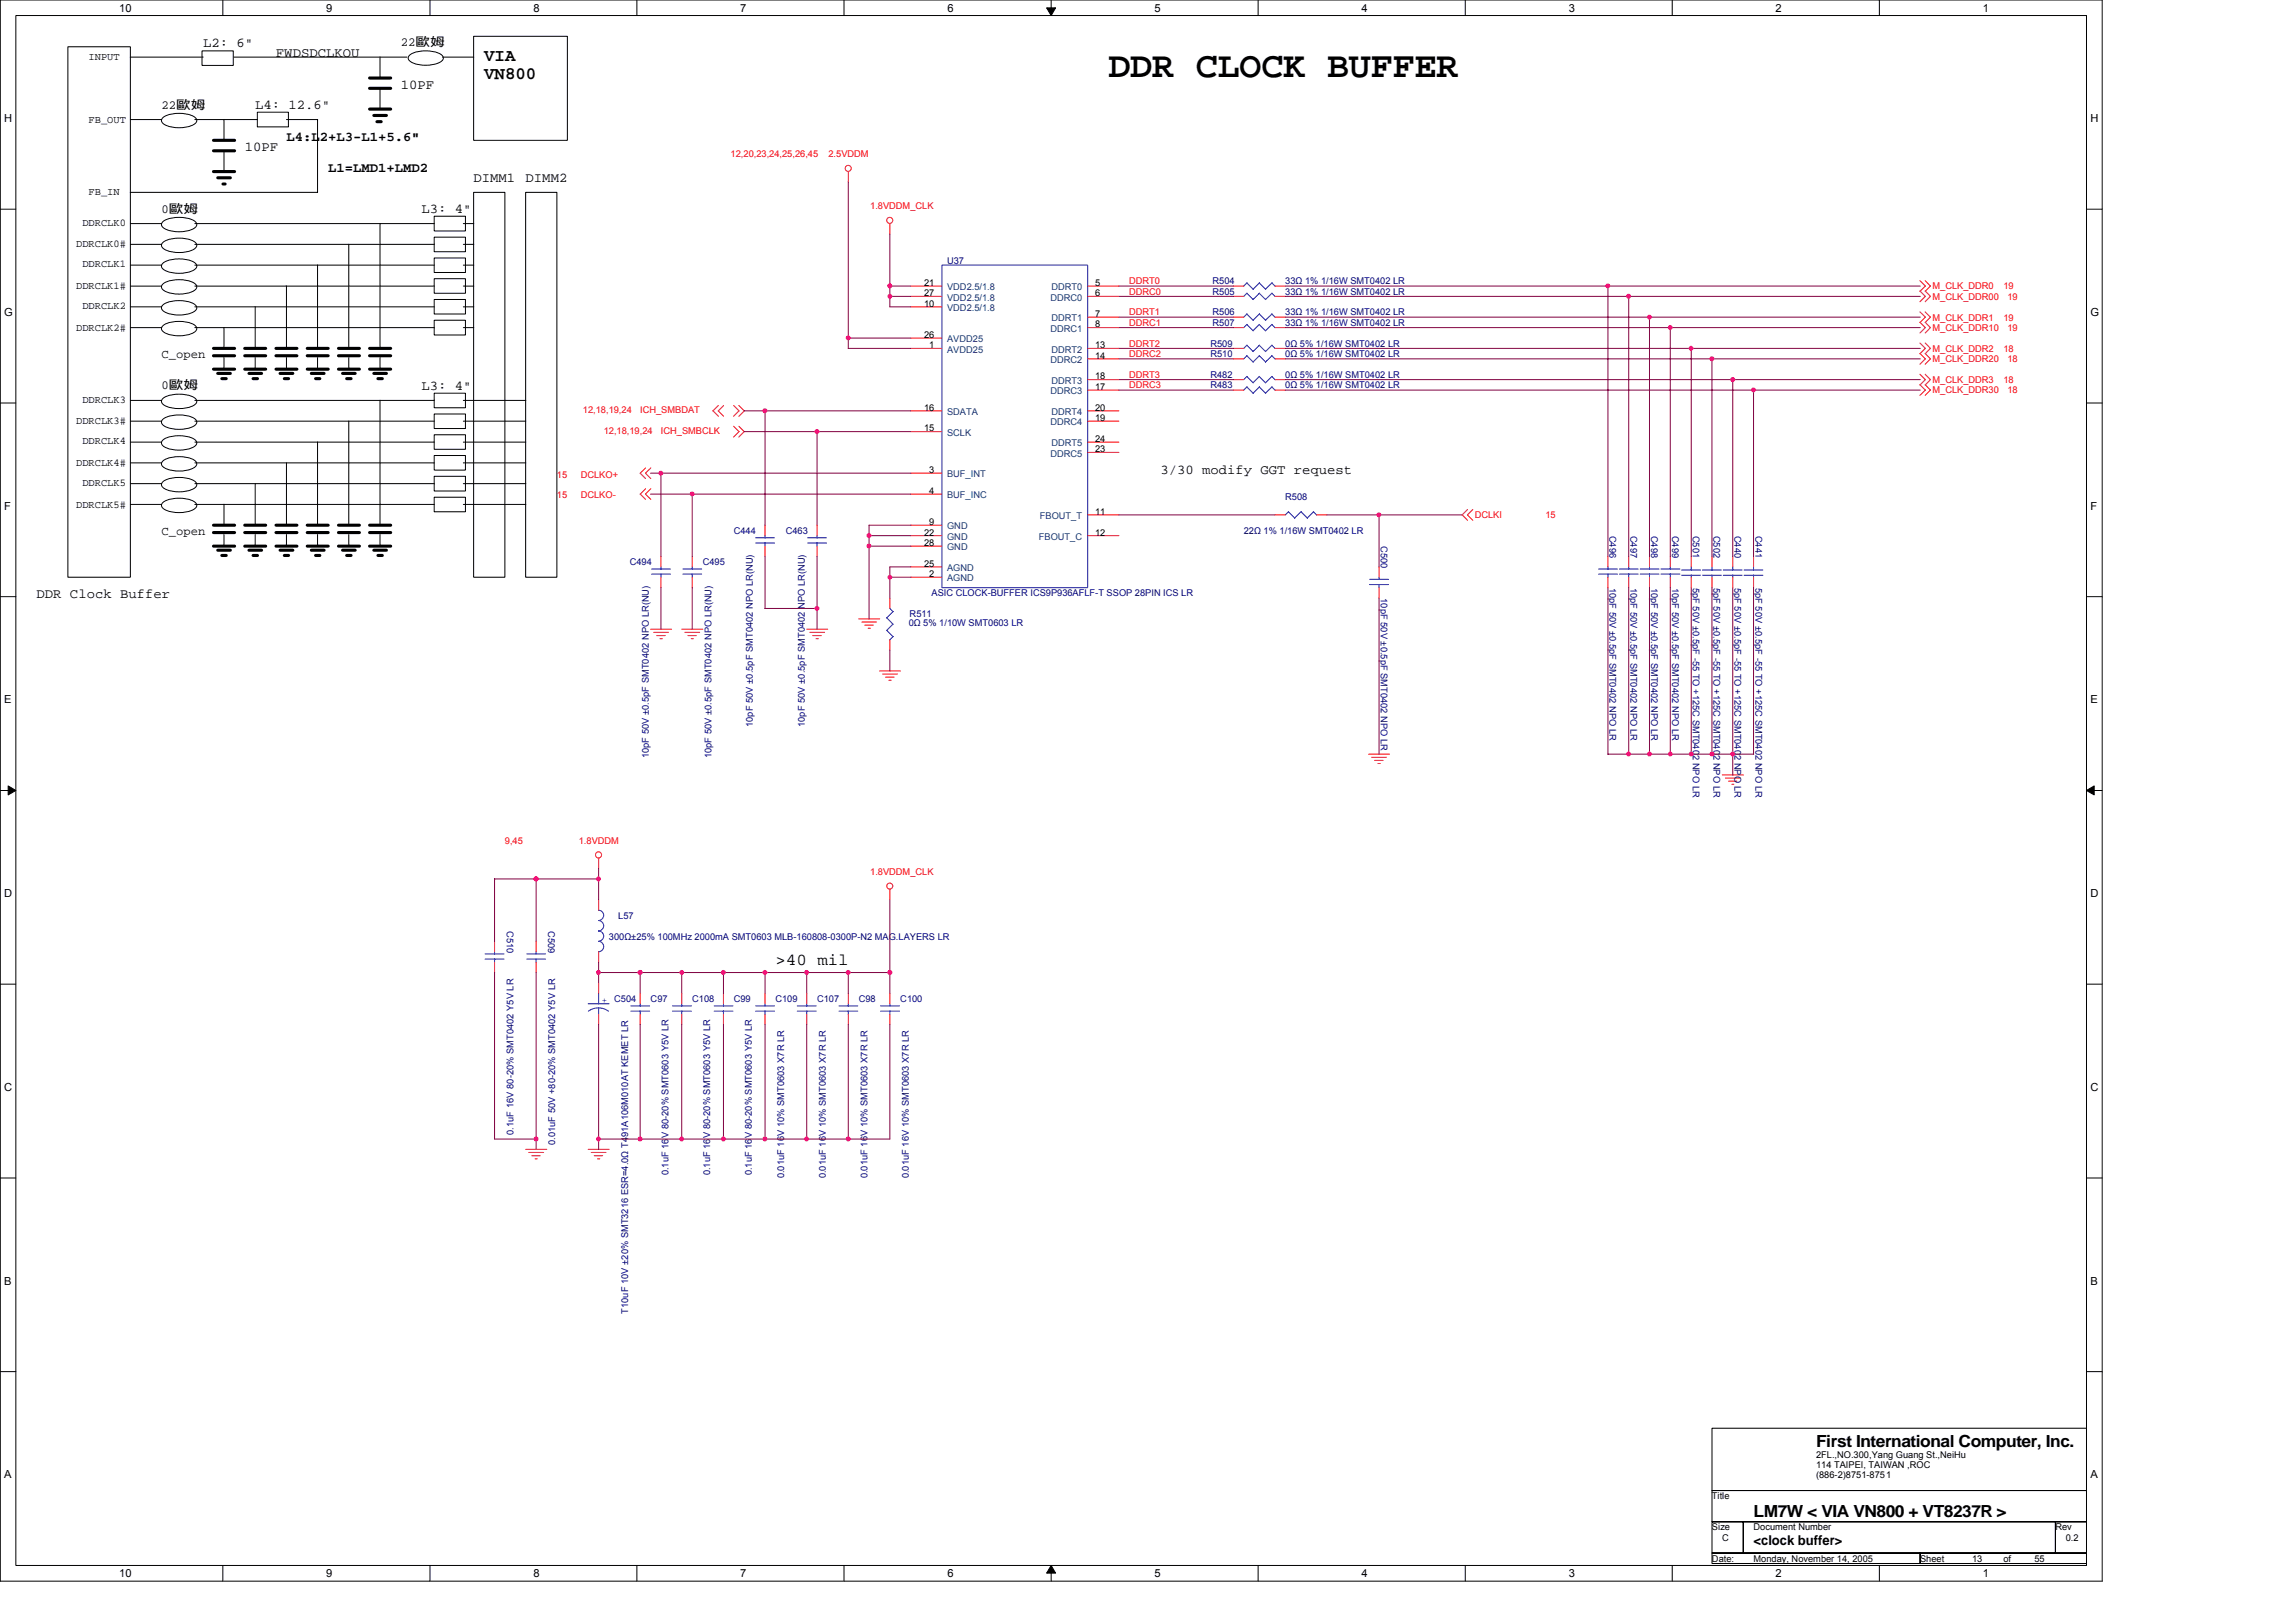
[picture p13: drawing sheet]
<svg xmlns="http://www.w3.org/2000/svg" width="297mm" height="210mm" viewBox="0 0 297 210" stroke-linecap="round" stroke-linejoin="round" font-family="sans-serif">
<defs><g id="words">
<text font-size="4.7" x="143.4" y="10">DDR CLOCK BUFFER</text>
<g font-size="2.3">
<text x="62.6" y="8">VIA</text>
<text x="62.6" y="10.2">VN800</text>
</g>
<g font-size="2.2">
<text x="100.3" y="124.9">&gt;40 mil</text>
<text x="234.9" y="187.2">First International Computer, Inc.</text>
<text x="226.9" y="196.3">LM7W &lt; VIA VN800 + VT8237R &gt;</text>
</g>
<g font-size="1.8">
<text x="26.3" y="6.1">L2: 6&quot;</text>
<text x="35.7" y="7.4">FWDSDCLKOU</text>
<text x="51.9" y="11.5">10PF</text>
<text x="33" y="14.2">L4: 12.6&quot;</text>
<text x="31.7" y="19.5">10PF</text>
<text x="37.1" y="18.2">L4:L2+L3-L1+5.6&quot;</text>
<text x="42.4" y="22.3">L1=LMD1+LMD2</text>
<text x="61.3" y="23.6">DIMM1</text>
<text x="68" y="23.6">DIMM2</text>
<text x="54.5" y="27.6">L3: 4&quot;</text>
<text x="54.5" y="50.5">L3: 4&quot;</text>
<text x="150.1" y="61.3">3/30 modify GGT request</text>
<text x="4.7" y="77.4">DDR Clock Buffer</text>
<text x="226.9" y="199.9">&lt;clock buffer&gt;</text>
</g>
<g font-size="1.6">
<text x="51.9" y="6">22歐姆</text>
<text x="20.9" y="14.1">22歐姆</text>
<text x="20.9" y="27.5">0歐姆</text>
<text x="20.9" y="46.4">C_open</text>
<text x="20.9" y="50.4">0歐姆</text>
<text x="20.9" y="69.2">C_open</text>
</g>
<g font-size="1.4">
<text x="15.4" y="1.5">10</text>
<text x="42.2" y="1.5">9</text>
<text x="69" y="1.5">8</text>
<text x="95.8" y="1.5">7</text>
<text x="122.6" y="1.5">6</text>
<text x="149.4" y="1.5">5</text>
<text x="176.1" y="1.5">4</text>
<text x="202.9" y="1.5">3</text>
<text x="229.7" y="1.5">2</text>
<text x="256.5" y="1.5">1</text>
<text x="11.5" y="7.8">INPUT</text>
<text x=".5" y="15.8">H</text>
<text x="11.5" y="15.9">FB_OUT</text>
<text x="270.4" y="15.8">H</text>
<text x="10.7" y="29.2">DDRCLK0</text>
<text x="11.5" y="25.3">FB_IN</text>
<text x="9.9" y="32">DDRCLK0#</text>
<text x="10.7" y="34.6">DDRCLK1</text>
<text x=".5" y="40.9">G</text>
<text x="9.9" y="37.4">DDRCLK1#</text>
<text x="10.7" y="40">DDRCLK2</text>
<text x="270.4" y="40.9">G</text>
<text x="9.9" y="42.8">DDRCLK2#</text>
<text x="10.7" y="52.1">DDRCLK3</text>
<text x="9.9" y="54.9">DDRCLK3#</text>
<text x="10.7" y="57.5">DDRCLK4</text>
<text x=".5" y="66">F</text>
<text x="9.9" y="60.3">DDRCLK4#</text>
<text x="9.9" y="65.7">DDRCLK5#</text>
<text x="10.7" y="62.9">DDRCLK5</text>
<text x="270.4" y="66">F</text>
<text x=".5" y="91">E</text>
<text x="270.4" y="91">E</text>
<text x=".5" y="116.1">D</text>
<text x="270.4" y="116.1">D</text>
<text x=".5" y="141.2">C</text>
<text x="270.4" y="141.2">C</text>
<text x=".5" y="166.3">B</text>
<text x="270.4" y="166.3">B</text>
<text x=".5" y="191.3">A</text>
<text x="270.4" y="191.3">A</text>
<text x="15.4" y="204.1">10</text>
<text x="42.2" y="204.1">9</text>
<text x="69" y="204.1">8</text>
<text x="95.8" y="204.1">7</text>
<text x="122.6" y="204.1">6</text>
<text x="149.4" y="204.1">5</text>
<text x="176.1" y="204.1">4</text>
<text x="202.9" y="204.1">3</text>
<text x="229.7" y="204.1">2</text>
<text x="256.5" y="204.1">1</text>
</g>
<g font-size="1.2" fill="#f00">
<text x="94.5" y="20.3">12,20,23,24,25,26,45</text>
<text x="107.2" y="20.3">2.5VDDM</text>
<text x="112.6" y="27.1">1.8VDDM_CLK</text>
<text x="146.1" y="38.1">DDRC0</text>
<text x="146.1" y="40.8">DDRT1</text>
<text x="146.1" y="36.8">DDRT0</text>
<text x="250" y="37.4">M_CLK_DDR0</text>
<text x="250" y="38.8">M_CLK_DDR00</text>
<text x="250" y="41.5">M_CLK_DDR1</text>
<text x="259.2" y="37.4">19</text>
<text x="259.2" y="41.5">19</text>
<text x="259.7" y="38.8">19</text>
<text x="146.1" y="46.2">DDRC2</text>
<text x="146.1" y="44.9">DDRT2</text>
<text x="146.1" y="42.1">DDRC1</text>
<text x="250" y="42.8">M_CLK_DDR10</text>
<text x="250" y="45.5">M_CLK_DDR2</text>
<text x="250" y="46.9">M_CLK_DDR20</text>
<text x="259.2" y="45.5">18</text>
<text x="259.7" y="42.8">19</text>
<text x="259.7" y="46.9">18</text>
<text x="75.4" y="53.5">12,18,19,24</text>
<text x="82.8" y="53.5">ICH_SMBDAT</text>
<text x="146.1" y="50.2">DDRC3</text>
<text x="146.1" y="48.9">DDRT3</text>
<text x="250" y="49.6">M_CLK_DDR3</text>
<text x="250" y="50.9">M_CLK_DDR30</text>
<text x="259.2" y="49.6">18</text>
<text x="259.7" y="50.9">18</text>
<text x="78.1" y="56.2">12,18,19,24</text>
<text x="85.5" y="56.2">ICH_SMBCLK</text>
<text x="72" y="61.8">15</text>
<text x="72" y="64.5">15</text>
<text x="75.1" y="61.8">DCLKO+</text>
<text x="75.1" y="64.5">DCLKO-</text>
<text x="190.8" y="67.1">DCLKI</text>
<text x="199.9" y="67.1">15</text>
<text x="65.3" y="109.2">9,45</text>
<text x="74.9" y="109.2">1.8VDDM</text>
<text x="112.6" y="113.2">1.8VDDM_CLK</text>
</g>
<g font-size="1.2" fill="#000080">
<text x="122.5" y="34.2">U37</text>
<text x="156.9" y="36.8">R504</text>
<text x="156.9" y="38.1">R505</text>
<text x="156.9" y="40.8">R506</text>
<text x="166.3" y="36.8">33Ω 1% 1/16W SMT0402 LR</text>
<text x="166.3" y="38.1">33Ω 1% 1/16W SMT0402 LR</text>
<text x="166.3" y="40.8">33Ω 1% 1/16W SMT0402 LR</text>
<text x="156.6" y="46.2">R510</text>
<text x="156.6" y="44.9">R509</text>
<text x="156.9" y="42.1">R507</text>
<text x="166.3" y="42.1">33Ω 1% 1/16W SMT0402 LR</text>
<text x="166.3" y="46.2">0Ω 5% 1/16W SMT0402 LR</text>
<text x="166.3" y="44.9">0Ω 5% 1/16W SMT0402 LR</text>
<text x="156.6" y="48.9">R482</text>
<text x="156.6" y="50.2">R483</text>
<text x="166.3" y="48.9">0Ω 5% 1/16W SMT0402 LR</text>
<text x="166.3" y="50.2">0Ω 5% 1/16W SMT0402 LR</text>
<text x="166.3" y="64.6">R508</text>
<text x="94.9" y="69.1">C444</text>
<text x="101.7" y="69.1">C463</text>
<text x="160.9" y="69.1">22Ω 1% 1/16W SMT0402 LR</text>
<text x="178.6" y="70.7" transform="rotate(90 178.6 70.7)">C500</text>
<text x="208.2" y="69.3" transform="rotate(90 208.2 69.3)">C496</text>
<text x="210.9" y="69.3" transform="rotate(90 210.9 69.3)">C497</text>
<text x="213.6" y="69.3" transform="rotate(90 213.6 69.3)">C498</text>
<text x="216.3" y="69.3" transform="rotate(90 216.3 69.3)">C499</text>
<text x="219" y="69.3" transform="rotate(90 219 69.3)">C501</text>
<text x="221.7" y="69.3" transform="rotate(90 221.7 69.3)">C502</text>
<text x="224.4" y="69.3" transform="rotate(90 224.4 69.3)">C440</text>
<text x="227.1" y="69.3" transform="rotate(90 227.1 69.3)">C441</text>
<text x="81.5" y="73.1">C494</text>
<text x="90.9" y="73.1">C495</text>
<text x="120.5" y="77.2">ASIC CLOCK-BUFFER ICS9P936AFLF-T SSOP 28PIN ICS LR</text>
<text x="178.6" y="77.4" transform="rotate(90 178.6 77.4)">10pF 50V ±0.5pF SMT0402 NPO LR</text>
<text x="208.2" y="76" transform="rotate(90 208.2 76)">10pF 50V ±0.5pF SMT0402 NPO LR</text>
<text x="210.9" y="76" transform="rotate(90 210.9 76)">10pF 50V ±0.5pF SMT0402 NPO LR</text>
<text x="213.6" y="76" transform="rotate(90 213.6 76)">10pF 50V ±0.5pF SMT0402 NPO LR</text>
<text x="216.3" y="76" transform="rotate(90 216.3 76)">10pF 50V ±0.5pF SMT0402 NPO LR</text>
<text x="219" y="76" transform="rotate(90 219 76)">5pF 50V ±0.5pF -55 TO +125C SMT0402 NPO LR</text>
<text x="221.7" y="76" transform="rotate(90 221.7 76)">5pF 50V ±0.5pF -55 TO +125C SMT0402 NPO LR</text>
<text x="224.4" y="76" transform="rotate(90 224.4 76)">5pF 50V ±0.5pF -55 TO +125C SMT0402 NPO LR</text>
<text x="227.1" y="76" transform="rotate(90 227.1 76)">5pF 50V ±0.5pF -55 TO +125C SMT0402 NPO LR</text>
<text x="117.6" y="81">0Ω 5% 1/10W SMT0603 LR</text>
<text x="117.7" y="79.8">R511</text>
<text x="97.4" y="94.1" transform="rotate(-90 97.4 94.1)">10pF 50V ±0.5pF SMT0402 NPO LR(NU)</text>
<text x="104.1" y="94.1" transform="rotate(-90 104.1 94.1)">10pF 50V ±0.5pF SMT0402 NPO LR(NU)</text>
<text x="83.9" y="98.1" transform="rotate(-90 83.9 98.1)">10pF 50V ±0.5pF SMT0402 NPO LR(NU)</text>
<text x="92" y="98.1" transform="rotate(-90 92 98.1)">10pF 50V ±0.5pF SMT0402 NPO LR(NU)</text>
<text x="80" y="118.9">L57</text>
<text x="65.5" y="120.5" transform="rotate(90 65.5 120.5)">C510</text>
<text x="70.9" y="120.5" transform="rotate(90 70.9 120.5)">C509</text>
<text x="78.8" y="121.6">300Ω±25% 100MHz 2000mA SMT0603 MLB-160808-0300P-N2 MAG.LAYERS LR</text>
<text x="79.5" y="129.6">C504</text>
<text x="84.2" y="129.6">C97</text>
<text x="89.6" y="129.6">C108</text>
<text x="94.9" y="129.6">C99</text>
<text x="100.3" y="129.6">C109</text>
<text x="105.7" y="129.6">C107</text>
<text x="111.1" y="129.6">C98</text>
<text x="116.5" y="129.6">C100</text>
<text x="66.4" y="146.9" transform="rotate(-90 66.4 146.9)">0.1uF 16V 80-20% SMT0402 Y5V LR</text>
<text x="71.8" y="148.2" transform="rotate(-90 71.8 148.2)">0.01uF 50V +80-20% SMT0402 Y5V LR</text>
<text x="86.5" y="152.1" transform="rotate(-90 86.5 152.1)">0.1uF 16V 80-20% SMT0603 Y5V LR</text>
<text x="91.9" y="152.1" transform="rotate(-90 91.9 152.1)">0.1uF 16V 80-20% SMT0603 Y5V LR</text>
<text x="97.3" y="152.1" transform="rotate(-90 97.3 152.1)">0.1uF 16V 80-20% SMT0603 Y5V LR</text>
<text x="101.4" y="152.5" transform="rotate(-90 101.4 152.5)">0.01uF 16V 10% SMT0603 X7R LR</text>
<text x="106.8" y="152.5" transform="rotate(-90 106.8 152.5)">0.01uF 16V 10% SMT0603 X7R LR</text>
<text x="112.2" y="152.5" transform="rotate(-90 112.2 152.5)">0.01uF 16V 10% SMT0603 X7R LR</text>
<text x="117.6" y="152.5" transform="rotate(-90 117.6 152.5)">0.01uF 16V 10% SMT0603 X7R LR</text>
<text x="81.3" y="170" transform="rotate(-90 81.3 170)">T10uF 10V ±20% SMT3216 ESR=4.0Ω T491A106M010AT KEMET LR</text>
</g>
<g font-size="1.2">
<text x="119.5" y="37">21</text>
<text x="119.5" y="38.3">27</text>
<text x="119.5" y="39.7">10</text>
<text x="141.7" y="37">5</text>
<text x="141.7" y="38.3">6</text>
<text x="141.7" y="41">7</text>
<text x="119.5" y="43.7">26</text>
<text x="120.2" y="45.1">1</text>
<text x="141.7" y="42.4">8</text>
<text x="141.7" y="45.1">13</text>
<text x="141.7" y="46.4">14</text>
<text x="119.5" y="53.1">16</text>
<text x="141.7" y="49.1">18</text>
<text x="141.7" y="50.5">17</text>
<text x="141.7" y="53.1">20</text>
<text x="119.5" y="55.8">15</text>
<text x="141.7" y="54.5">19</text>
<text x="141.7" y="57.2">24</text>
<text x="141.7" y="58.5">23</text>
<text x="120.2" y="63.9">4</text>
<text x="120.2" y="61.2">3</text>
<text x="119.5" y="69.3">22</text>
<text x="119.5" y="70.7">28</text>
<text x="120.2" y="67.9">9</text>
<text x="141.7" y="66.6">11</text>
<text x="141.7" y="69.3">12</text>
<text x="119.5" y="73.3">25</text>
<text x="120.2" y="74.7">2</text>
<text x="234.9" y="188.6">2FL.,NO.300,Yang Guang St.,NeiHu</text>
<text x="234.9" y="190">114 TAIPEI, TAIWAN ,ROC</text>
<text x="234.9" y="191.3">(886-2)8751-8751</text>
<text x="221.5" y="194">Title</text>
<text x="221.5" y="198">Size</text>
<text x="221.5" y="202.1">Date:</text>
<text x="222.8" y="199.4">C</text>
<text x="226.9" y="198">Document Number</text>
<text x="226.9" y="202.1">Monday, November 14, 2005</text>
<text x="248.4" y="202.1">Sheet</text>
<text x="255.1" y="202.1">13</text>
<text x="259.2" y="202.1">of</text>
<text x="263.2" y="202.1">55</text>
<text x="265.9" y="198">Rev</text>
<text x="267.2" y="199.4">0.2</text>
</g>
<g font-size="1.2" fill="#004080">
<text x="122.5" y="37.6">VDD2.5/1.8</text>
<text x="122.5" y="38.9">VDD2.5/1.8</text>
<text x="122.5" y="40.3">VDD2.5/1.8</text>
<text x="135.9" y="38.9">DDRC0</text>
<text x="136" y="37.6">DDRT0</text>
<text x="136" y="41.6">DDRT1</text>
<text x="122.5" y="44.3">AVDD25</text>
<text x="122.5" y="45.6">AVDD25</text>
<text x="135.9" y="42.9">DDRC1</text>
<text x="135.9" y="47">DDRC2</text>
<text x="136" y="45.6">DDRT2</text>
<text x="122.5" y="53.7">SDATA</text>
<text x="135.9" y="51">DDRC3</text>
<text x="136" y="49.7">DDRT3</text>
<text x="136" y="53.7">DDRT4</text>
<text x="122.5" y="56.4">SCLK</text>
<text x="135.9" y="55.1">DDRC4</text>
<text x="135.9" y="59.1">DDRC5</text>
<text x="136" y="57.8">DDRT5</text>
<text x="122.5" y="64.5">BUF_INC</text>
<text x="122.5" y="61.8">BUF_INT</text>
<text x="122.5" y="68.5">GND</text>
<text x="122.5" y="69.9">GND</text>
<text x="122.5" y="71.2">GND</text>
<text x="134.4" y="69.9">FBOUT_C</text>
<text x="134.5" y="67.2">FBOUT_T</text>
<text x="122.5" y="73.9">AGND</text>
<text x="122.5" y="75.2">AGND</text>
</g>
<text font-size="1.2" fill="#00f" x="77.8" y="129.8">+</text>
</g></defs>
<path d="M0 0h272v204.6h-272zM2.1 2h267.8v200.6h-267.8z" fill="none" stroke="#000" stroke-width=".13"/>
<g fill="#fff">
<path d="M15.4 .2h1.6v1.6h-1.6z"/>
<path d="M15.4 202.8h1.6v1.6h-1.6z"/>
</g>
<path d="M28.8 0v2M28.8 202.6v2" fill="none" stroke="#000" stroke-width=".13"/>
<g fill="#fff">
<path d="M42.2 .2h.8v1.6h-.8z"/>
<path d="M42.2 202.8h.8v1.6h-.8z"/>
</g>
<path d="M55.6 0v2M55.6 202.6v2" fill="none" stroke="#000" stroke-width=".13"/>
<g fill="#fff">
<path d="M69 .2h.8v1.6h-.8z"/>
<path d="M69 202.8h.8v1.6h-.8z"/>
</g>
<path d="M82.4 0v2M82.4 202.6v2" fill="none" stroke="#000" stroke-width=".13"/>
<g fill="#fff">
<path d="M95.8 .2h.8v1.6h-.8z"/>
<path d="M95.8 202.8h.8v1.6h-.8z"/>
</g>
<path d="M109.2 0v2M109.2 202.6v2" fill="none" stroke="#000" stroke-width=".13"/>
<g fill="#fff">
<path d="M122.6 .2h.8v1.6h-.8z"/>
<path d="M122.6 202.8h.8v1.6h-.8z"/>
</g>
<path d="M136 0v2M136 202.6v2" fill="none" stroke="#000" stroke-width=".13"/>
<path d="M135.4 1h1.2l-.6 1zM136 202.6l.6 1h-1.2z" fill="#000" stroke="#000" stroke-width=".13"/>
<g fill="#fff">
<path d="M149.4 .2h.8v1.6h-.8z"/>
<path d="M149.4 202.8h.8v1.6h-.8z"/>
</g>
<path d="M162.8 0v2M162.8 202.6v2" fill="none" stroke="#000" stroke-width=".13"/>
<g fill="#fff">
<path d="M176.1 .2h.9v1.6h-.9z"/>
<path d="M176.1 202.8h.9v1.6h-.9z"/>
</g>
<path d="M189.6 0v2M189.6 202.6v2" fill="none" stroke="#000" stroke-width=".13"/>
<g fill="#fff">
<path d="M202.9 .2h.8v1.6h-.8z"/>
<path d="M202.9 202.8h.8v1.6h-.8z"/>
</g>
<path d="M216.3 0v2M216.3 202.6v2" fill="none" stroke="#000" stroke-width=".13"/>
<g fill="#fff">
<path d="M229.7 .2h.8v1.6h-.8z"/>
<path d="M229.7 202.8h.8v1.6h-.8z"/>
</g>
<path d="M243.1 0v2M243.1 202.6v2" fill="none" stroke="#000" stroke-width=".13"/>
<g fill="#fff">
<path d="M256.5 .2h.8v1.6h-.8z"/>
<path d="M256.5 202.8h.8v1.6h-.8z"/>
<path d="M.5 14.5h1.1v1.7h-1.1z"/>
<path d="M270.4 14.5h1.1v1.7h-1.1z"/>
<path d="M.5 39.6h1.2v1.6h-1.2z"/>
<path d="M270.4 39.6h1.2v1.6h-1.2z"/>
</g>
<path d="M0 27.1h2M269.9 27.1h2" fill="none" stroke="#000" stroke-width=".13"/>
<g fill="#fff">
<path d="M.5 64.7h.9v1.6h-.9z"/>
<path d="M270.4 64.7h.9v1.6h-.9z"/>
</g>
<path d="M0 52.2h2M269.9 52.2h2" fill="none" stroke="#000" stroke-width=".13"/>
<g fill="#fff">
<path d="M.5 89.7h1v1.7h-1z"/>
<path d="M270.4 89.7h1v1.7h-1z"/>
</g>
<path d="M0 77.2h2M269.9 77.2h2" fill="none" stroke="#000" stroke-width=".13"/>
<g fill="#fff">
<path d="M.5 114.8h1.1v1.6h-1.1z"/>
<path d="M270.4 114.8h1.1v1.6h-1.1z"/>
</g>
<path d="M0 102.3h2M269.9 102.3h2" fill="none" stroke="#000" stroke-width=".13"/>
<path d="M1.1 101.7l.9 .6-.9 .6zM269.9 102.3l1-.6v1.2z" fill="#000" stroke="#000" stroke-width=".13"/>
<g fill="#fff">
<path d="M.5 139.9h1.1v1.6h-1.1z"/>
<path d="M270.4 139.9h1.1v1.6h-1.1z"/>
</g>
<path d="M0 127.4h2M269.9 127.4h2" fill="none" stroke="#000" stroke-width=".13"/>
<g fill="#fff">
<path d="M.5 165h1v1.6h-1z"/>
<path d="M270.4 165h1v1.6h-1z"/>
</g>
<path d="M0 152.4h2M269.9 152.4h2" fill="none" stroke="#000" stroke-width=".13"/>
<g fill="#fff">
<path d="M.5 190h1v1.6h-1z"/>
<path d="M270.4 190h1v1.6h-1z"/>
</g>
<g fill="none" stroke="#000" stroke-width=".13">
<path d="M8.8 6.1h8.1v68.6h-8.1zM16.8 7.4h9.5M16.9 15.5h4M21 15.3a3.6 3.6 0 0 1 3.3-.5 1.23 1.23 0 0 1 1.2 .8 1.25 1.25 0 0 1-1.2 .8 4.5 4.5 0 0 1-3.1-.3l-.2-.3-.1-.2zM25.2 15.5h8.1M26.1 6.6h4.1v1.9h-4.1zM29 15.5v2.7M29 19.5v2.7M30.3 7.4h22.4M33.3 14.5h4v1.9h-4zM37.1 15.5h4M41.1 15.5v9.4h-24.3"/>
<path d="M49.2 7.4v2.7M49.2 11.4v2.7M52.9 7.3a3.6 3.6 0 0 1 3.3-.6 1.23 1.23 0 0 1 1.2 .8 1.25 1.25 0 0 1-1.2 .8 4.4 4.4 0 0 1-3.1-.3l-.2-.2-.1-.3zM57.3 7.4h4M61.3 4.7h12.1v13.5h-12.1zM16.9 28.9h4M16.9 31.6h4M16.9 34.3h4M16.9 37h4M16.9 39.7h4M21 28.8a3.6 3.6 0 0 1 3.3-.5 1.23 1.23 0 0 1 1.2 .8 1.25 1.25 0 0 1-1.2 .8 4.5 4.5 0 0 1-3.1-.4l-.2-.2-.1-.2zM21 31.5a3.6 3.6 0 0 1 3.3-.6 1.23 1.23 0 0 1 1.2 .8 1.25 1.25 0 0 1-1.2 .9 4.5 4.5 0 0 1-3.1-.4l-.2-.2-.1-.3z"/>
<path d="M21 34.2a3.6 3.6 0 0 1 3.3-.6 1.23 1.23 0 0 1 1.2 .8 1.25 1.25 0 0 1-1.2 .8 4.5 4.5 0 0 1-3.1-.3l-.2-.2-.1-.3zM21 36.9a3.6 3.6 0 0 1 3.3-.6 1.23 1.23 0 0 1 1.2 .8 1.25 1.25 0 0 1-1.2 .8 4.5 4.5 0 0 1-3.1-.3l-.2-.2-.1-.3zM21 39.6a3.6 3.6 0 0 1 3.3-.6 1.23 1.23 0 0 1 1.2 .8 1.25 1.25 0 0 1-1.2 .8 4.5 4.5 0 0 1-3.1-.3l-.2-.2-.1-.3zM25.2 28.9h31M25.2 31.6h31M25.2 34.3h31M25.2 37h31M25.2 39.7h31M33 39.7v5.4M37.1 37v8.1M41.1 34.3v10.8M45.1 31.6v13.5"/>
<path d="M49.2 28.9v16.2M56.2 28h4v1.9h-4zM56.2 30.7h4v1.9h-4zM56.2 33.4h4v1.9h-4zM56.2 36.1h4v1.9h-4zM56.2 38.8h4v1.8h-4zM59.9 28.9h1.4M59.9 31.6h1.4M59.9 34.3h1.4M59.9 37h1.4M59.9 39.7h1.4M61.3 24.9h4v49.8h-4z"/>
<path d="M68 24.9h4v49.8h-4zM16.9 51.8h4M16.9 54.5h4M16.9 57.2h4M16.9 59.9h4M16.9 42.4h4M21 59.8a3.6 3.6 0 0 1 3.3-.6 1.23 1.23 0 0 1 1.2 .8 1.25 1.25 0 0 1-1.2 .8 4.5 4.5 0 0 1-3.1-.3l-.2-.2-.1-.3zM21 42.3a3.6 3.6 0 0 1 3.3-.6 1.23 1.23 0 0 1 1.2 .8 1.25 1.25 0 0 1-1.2 .8 4.5 4.5 0 0 1-3.1-.3l-.2-.2-.1-.3zM21 51.7a3.6 3.6 0 0 1 3.3-.6 1.23 1.23 0 0 1 1.2 .8 1.25 1.25 0 0 1-1.2 .8 4.5 4.5 0 0 1-3.1-.3l-.2-.2-.1-.3zM21 54.4a3.6 3.6 0 0 1 3.3-.6 1.23 1.23 0 0 1 1.2 .8 1.25 1.25 0 0 1-1.2 .8 4.5 4.5 0 0 1-3.1-.3l-.2-.2-.1-.3zM21 57.1a3.6 3.6 0 0 1 3.3-.6 1.23 1.23 0 0 1 1.2 .8 1.25 1.25 0 0 1-1.2 .8 4.5 4.5 0 0 1-3.1-.3l-.2-.2-.1-.3zM25.2 51.8h31"/>
<path d="M25.2 54.5h31M25.2 57.2h31M25.2 59.9h31M25.2 42.4h31M29 42.4v2.7M29 46.3v1.3M33 46.3v1.3M37.1 46.3v1.3M37.1 59.9v8.1M41.1 46.3v1.3M41.1 57.2v10.8M45.1 46.3v1.3"/>
<path d="M45.1 54.5v13.5M49.2 46.3v1.3M49.2 51.8v16.2M56.2 56.3h4v1.8h-4zM56.2 41.4h4v1.9h-4zM56.2 58.9h4v1.9h-4zM56.2 50.9h4v1.9h-4zM56.2 53.6h4v1.9h-4zM59.9 51.8h8.1M59.9 54.5h8.1M59.9 57.2h8.1M59.9 59.9h8.1"/>
<path d="M59.9 42.4h1.4M16.9 62.6h4M16.9 65.3h4M21 65.2a3.6 3.6 0 0 1 3.3-.6 1.23 1.23 0 0 1 1.2 .8 1.25 1.25 0 0 1-1.2 .8 4.5 4.5 0 0 1-3.1-.3l-.2-.2-.1-.3zM21 62.5a3.6 3.6 0 0 1 3.3-.6 1.23 1.23 0 0 1 1.2 .8 1.25 1.25 0 0 1-1.2 .8 4.5 4.5 0 0 1-3.1-.3l-.2-.2-.1-.3zM25.2 62.6h31M25.2 65.3h31M29 65.3v2.7M29 69.2v1.3M33 62.6v5.4M33 69.2v1.3M37.1 69.2v1.3"/>
<path d="M41.1 69.2v1.3M45.1 69.2v1.3M49.2 69.2v1.3M56.2 61.6h4v1.9h-4zM56.2 64.3h4v1.9h-4zM59.9 62.6h8.1M59.9 65.3h8.1M0 177.5h2M269.9 177.5h2M221.5 196.9h4v4.1h-4zM221.5 184.8h48.4v8.1h-48.4zM221.5 192.9h48.4v4h-48.4z"/>
<path d="M225.5 196.9h40.4v4.1h-40.4zM265.9 196.9h4v4.1h-4zM221.5 201h26.9v1.3h-26.9zM248.4 201h21.5v1.3h-21.5z"/>
</g>
<g fill="none" stroke="#000" stroke-width=".4">
<path d="M27.6 18.2h2.7M27.6 19.5h2.7M47.8 10.1h2.7M47.8 11.4h2.7M47.8 14.1h2.7M48.4 14.9h1.6M48.8 15.7h.5M27.6 22.2h2.7M28.2 23h1.6M28.8 23.8h.3M27.6 45.1h2.7M27.6 46h2.7"/>
<path d="M27.6 47.8h2.7M28.2 48.3h1.6M28.7 49h.6M31.7 45.1h2.7M31.7 46h2.7M31.7 47.8h2.7M32.2 48.3h1.6M32.7 49h.6M35.7 45.1h2.7M35.7 46h2.7M35.7 47.8h2.7M36.2 48.3h1.7"/>
<path d="M36.8 49h.5M39.7 45.1h2.8M39.7 46h2.8M39.7 47.8h2.8M40.3 48.3h1.6M40.8 49h.6M43.8 45.1h2.7M43.8 46h2.7M43.8 47.8h2.7M44.3 48.3h1.6M44.8 49h.6M47.8 45.1h2.7"/>
<path d="M47.8 46h2.7M47.8 47.8h2.7M48.4 48.3h1.6M48.9 49h.6M27.6 68h2.7M27.6 68.9h2.7M27.6 70.7h2.7M28.2 71.2h1.6M28.7 71.9h.6M31.7 68h2.7M31.7 68.9h2.7M31.7 70.7h2.7"/>
<path d="M32.2 71.2h1.6M32.7 71.9h.6M35.7 68h2.7M35.7 68.9h2.7M35.7 70.7h2.7M36.2 71.2h1.7M36.8 71.9h.5M39.7 68h2.8M39.7 68.9h2.8M39.7 70.7h2.8M40.3 71.2h1.6M40.8 71.9h.6"/>
<path d="M43.8 68h2.7M43.8 68.9h2.7M43.8 70.7h2.7M44.3 71.2h1.6M44.8 71.9h.6M47.8 68h2.7M47.8 68.9h2.7M47.8 70.7h2.7M48.4 71.2h1.6M48.9 71.9h.6"/>
</g>
<g fill="none" stroke="#f00" stroke-width=".13">
<path d="M109.7 22.2v1.4M115.1 28.9v1.4M117.8 37h4.1M117.8 38.4h4.1M117.8 39.7h4.1M140.7 37h4.1M140.7 38.4h4.1M159.6 37h1.3M159.6 38.4h1.3M164.9 37h1.4M164.9 38.4h1.4M248.4 36.3l.7 .7-.7 .7"/>
<path d="M248.4 37.7l.7 .7-.7 .7M249.1 36.3l.6 .7-.6 .7M249.1 37.7l.6 .7-.6 .7M92.9 52.5l-.7 .7 .7 .7M93.6 52.5l-.7 .7 .7 .7M94.9 52.5l.7 .7-.7 .7M94.9 55.2l.7 .7-.7 .7M95.6 52.5l.7 .7-.7 .7M95.6 55.2l.7 .7-.7 .7M117.8 43.8h4.1M117.8 55.9h4.1M117.8 53.2h4.1"/>
<path d="M117.8 45.1h4.1M140.7 46.4h4.1M140.7 53.2h4.1M140.7 41h4.1M140.7 42.4h4.1M140.7 45.1h4.1M140.7 49.1h4.1M140.7 50.5h4.1M140.7 54.5h4.1M140.7 57.2h4.1M140.7 58.5h4.1M159.6 46.4h1.3"/>
<path d="M159.6 41h1.3M159.6 42.4h1.3M159.6 45.1h1.3M159.6 49.1h1.3M159.6 50.5h1.3M164.9 46.4h1.4M164.9 41h1.4M164.9 42.4h1.4M164.9 45.1h1.4M164.9 49.1h1.4M164.9 50.5h1.4M248.4 40.4l.7 .6-.7 .7"/>
<path d="M248.4 41.7l.7 .7-.7 .7M248.4 44.4l.7 .7-.7 .7M248.4 45.7l.7 .7-.7 .7M248.4 48.4l.7 .7-.7 .7M248.4 49.8l.7 .7-.7 .7M249.1 40.4l.6 .6-.6 .7M249.1 41.7l.6 .7-.6 .7M249.1 44.4l.6 .7-.6 .7M249.1 45.7l.6 .7-.6 .7M249.1 48.4l.6 .7-.6 .7M249.1 49.8l.6 .7-.6 .7M83.5 60.6l-.7 .6 .7 .7"/>
<path d="M83.5 63.2l-.7 .7 .7 .7M84.2 60.6l-.7 .6 .7 .7M84.2 63.2l-.7 .7 .7 .7M85.5 72v1.4M85.5 74.7v1.4M89.6 72v1.4M89.6 74.7v1.4M99 68v1.3M99 70.7v1.3M105.7 68v1.3M105.7 70.7v1.3M115.1 77.4v1.3"/>
<path d="M117.8 68h4.1M117.8 69.3h4.1M117.8 73.4h4.1M117.8 70.7h4.1M117.8 63.9h4.1M117.8 61.2h4.1M117.8 74.7h4.1M140.7 66.6h4.1M140.7 69.3h4.1M164.9 66.6h1.4M170.3 66.6h1.4M178.4 73.4v1.3"/>
<path d="M178.4 76.1v1.3M189.9 65.9l-.7 .7 .7 .7M190.5 65.9l-.7 .7 .7 .7M208 72v1.4M208 74.7v1.4M210.7 72v1.4M210.7 74.7v1.4M213.4 72v1.4M213.4 74.7v1.4M216.1 72v1.4M216.1 74.7v1.4M218.8 72v1.4"/>
<path d="M218.8 74.7v1.4M221.5 72v1.4M221.5 74.7v1.4M224.2 72v1.4M224.2 74.7v1.4M226.9 72v1.4M226.9 74.7v1.4M84.2 81.4h2.7M84.6 81.8h1.9M85 82.3h1.1M85.4 82.7h.3M88.2 81.4h2.7"/>
<path d="M88.6 81.8h1.9M89 82.3h1.1M89.4 82.7h.3M104.4 81.4h2.7M104.8 81.8h1.9M105.2 82.3h1.1M105.6 82.7h.3M111.1 80.1h2.7M111.5 80.5h1.9M111.9 80.9h1.1M112.3 81.3h.3M113.8 86.8h2.7"/>
<path d="M114.2 87.2h1.9M114.6 87.6h1.1M115 88h.3M115.1 82.8v1.3M177.1 97.6h2.7M177.5 98h1.9M177.8 98.4h1.1M178.3 98.8h.3M77.4 111v1.4M77.4 116.4v1.4M115.1 115.1v1.3M222.8 100.3h2.7"/>
<path d="M223.2 100.7h1.9M223.6 101.1h1.1M224 101.5h.3M64 121.8v1.4M64 124.5v1.4M69.4 121.8v1.4M69.4 124.5v1.4M77.4 123.2v1.3M77.4 127.2v1.3M77.4 131.3v1.3M82.8 128.5v1.4M82.8 131.3v1.3"/>
<path d="M88.2 128.5v1.4M88.2 131.3v1.3M93.6 128.5v1.4M93.6 131.3v1.3M99 128.5v1.4M99 131.3v1.3M104.4 128.5v1.4M104.4 131.3v1.3M109.7 128.5v1.4M109.7 131.3v1.3M115.1 128.5v1.4M115.1 131.3v1.3"/>
<path d="M68 148.7h2.7M68.4 149.1h1.9M68.8 149.6h1.1M69.2 150h.3M76.1 148.7h2.7M76.5 149.1h1.9M76.9 149.6h1.1M77.3 150h.3"/>
<circle cx="109.7" cy="21.8" r=".39"/>
<circle cx="115.1" cy="28.5" r=".39"/>
<circle cx="77.4" cy="110.6" r=".4"/>
<circle cx="115.1" cy="114.7" r=".39"/>
</g>
<g fill="none" stroke="#00f" stroke-width=".13">
<path d="M121.9 34.3h18.8v41.8h-18.8zM161.3 36.6l.8 .8M161.3 38l.8 .8M161.3 36.6l-.4 .4M161.3 37.9l-.4 .5M162.9 36.6l.8 .8M162.9 38l.8 .8M162.9 36.6l-.8 .8M162.9 37.9l-.8 .9M165 37l-.4-.4-.9 .8M165 38.4l-.4-.5-.9 .9M161.3 46l.8 .9"/>
<path d="M161.3 44.7l.8 .8M161.3 48.7l.8 .9M161.3 40.6l.8 .9M161.3 42l.8 .8M161.3 50.1l.8 .8M161.3 46l-.4 .4M161.3 44.7l-.4 .4M161.3 48.7l-.4 .4M161.3 40.6l-.4 .4M161.3 42l-.4 .4M161.3 50.1l-.4 .4M162.9 46l.8 .9"/>
<path d="M162.9 44.7l.8 .8M162.9 48.7l.8 .9M162.9 40.6l.8 .9M162.9 42l.8 .8M162.9 50.1l.8 .8M162.9 46l-.8 .8M162.9 44.7l-.8 .8M162.9 48.7l-.8 .8M162.9 40.6l-.8 .8M162.9 42l-.8 .8M162.9 50.1l-.8 .8M164.5 44.7l.5 .4"/>
<path d="M164.5 48.7l.5 .4M164.5 40.6l.5 .5M164.6 44.7l-.9 .8M164.6 48.7l-.9 .8M164.6 40.6l-.9 .8M165 46.5l-.4-.5-.9 .8M165 42.4l-.4-.4-.9 .8M165 50.5l-.4-.4-.9 .8M84.3 74.3h2.4M84.3 73.6h2.4M85.5 73.4v.3M85.5 74.3v.4"/>
<path d="M88.3 74.3h2.5M88.3 73.6h2.5M89.6 73.4v.3M89.6 74.3v.4M97.8 70.3h2.4M97.8 69.6h2.4M99 69.3v.3M99 70.3v.4M104.5 70.3h2.4M104.5 69.6h2.4M105.7 69.3v.3M105.7 70.3v.4"/>
<path d="M114.7 79.9l.8 .9M115.1 78.7l.4 .5M115.5 79.1l-.8 .9M166.7 66.2l.8 .9M166.7 66.2l-.4 .4M168.3 66.2l.8 .9M168.3 66.2l-.8 .8M169.9 66.2l.4 .5M169.9 66.2l-.8 .8M177.2 75.6h2.4M177.2 75h2.4M178.4 74.7v.3"/>
<path d="M178.4 75.6v.5M206.8 74.3h2.5M206.8 73.6h2.5M208 73.4v.3M208 74.3v.4M209.5 74.3h2.4M209.5 73.6h2.4M210.7 73.4v.3M210.7 74.3v.4M212.2 74.3h2.4M212.2 73.6h2.4M213.4 73.4v.3"/>
<path d="M213.4 74.3v.4M214.9 74.3h2.4M214.9 73.6h2.4M216.1 73.4v.3M216.1 74.3v.4M217.5 73.8h2.5M217.5 74.4h2.5M218.8 73.4v.4M218.8 74.4v.3M220.3 73.8h2.4M220.3 74.4h2.4M221.5 73.4v.4"/>
<path d="M221.5 74.4v.3M222.9 73.8h2.5M222.9 74.4h2.5M224.2 73.4v.4M224.2 74.4v.3M225.6 73.8h2.5M225.6 74.4h2.5M226.9 73.4v.4M226.9 74.4v.3M114.7 81.6l.8 .8M115.5 80.8l-.8 .8M115.5 82.4l-.4 .4"/>
<path d="M77.4 117.8a.67 .67 0 0 1 .7 .7 .67 .67 0 0 1-.7 .6 .68 .68 0 0 1 .7 .7 .68 .68 0 0 1-.7 .7 .67 .67 0 0 1 .7 .6 .67 .67 0 0 1-.7 .7 .68 .68 0 0 1 .7 .7 .68 .68 0 0 1-.7 .7M62.8 124.1h2.4M62.8 123.4h2.4M64 123.2v.3M64 124.1v.4M68.2 124.1h2.4M68.2 123.4h2.4M69.4 123.2v.3M69.4 124.1v.4M76.1 129.9h2.7M76.1 130.9a2.16 2.16 0 0 1 2.6 0M77.4 128.5v1.4"/>
<path d="M77.4 130.4v.9M81.6 130.9h2.4M81.6 130.2h2.4M82.8 129.9v.3M82.8 130.8v.5M87 130.9h2.4M87 130.2h2.4M88.2 129.9v.3M88.2 130.8v.5M92.4 130.9h2.4M92.4 130.2h2.4M93.6 129.9v.3"/>
<path d="M93.6 130.8v.5M97.8 130.9h2.4M97.8 130.2h2.4M99 129.9v.3M99 130.8v.5M103.1 130.9h2.5M103.1 130.2h2.5M104.4 129.9v.3M104.4 130.8v.5M108.5 130.9h2.5M108.5 130.2h2.5M109.7 129.9v.3"/>
<path d="M109.7 130.8v.5M113.9 130.9h2.5M113.9 130.2h2.5M115.1 129.9v.3M115.1 130.8v.5"/>
</g>
<g fill="none" stroke="#800040" stroke-width=".13">
<path d="M109.7 23.5v21.6h8.1M115.1 37h2.7M115.1 38.4h2.7M115.1 30.3v9.4h2.7M144.8 37h14.8M144.8 38.4h14.8M166.3 37h82.1M166.3 38.4h82.1M208 37v35M210.7 38.3v33.7M96.3 53.2h21.5M96.3 55.9h21.5"/>
<path d="M99 53.2v14.8M105.7 55.9v12.1M109.7 43.8h8.1M144.8 41h14.8M144.8 42.4h14.8M144.8 45.1h14.8M144.8 46.4h14.8M144.8 49.1h14.8M144.8 50.5h14.8M166.3 41h82.1M166.3 42.4h82.1M166.3 45.1h82.1"/>
<path d="M166.3 46.4h82.1M166.3 49.1h82.1M166.3 50.5h82.1M213.4 41v31M216.1 42.4v29.6M218.8 45.1v26.9M221.5 46.4v25.6M224.2 49.1v22.9M226.9 50.5v21.5M84.2 61.2h33.6M84.2 63.9h33.6M85.5 61.2v10.8"/>
<path d="M85.5 76v5.4M89.6 63.9v8.1M89.6 76v5.4M99 72v6.8l6.7-.1M105.7 72v9.4M112.4 69.3h5.5M112.4 70.7h5.5M115.1 74.7h2.8M117.8 68h-5.4v12.1M117.9 73.4h-2.8v4M144.7 66.6h20.2M171.7 66.6h17.5"/>
<path d="M178.4 66.6v6.8M178.4 77.4v20.2M208 76.1v21.5h18.9M210.7 76.1v21.5M213.4 76.1v21.5M216.1 76.1v21.5M218.8 76.1v21.5M221.5 76.1v21.5M224.2 76.1v24.2M226.9 76.1v21.5M115.1 84.1v2.7M64 113.7h13.4"/>
<path d="M64 113.7v8.1M69.4 113.7v8.1M77.4 112.4v4M115.1 116.4v12.1M64 125.8v21.6h5.4M69.4 125.8v22.9M77.4 125.9h37.7M77.4 124.5v2.7M77.4 132.6v16.1M82.8 125.8v2.7M82.8 132.6v14.8M88.2 125.8v2.7"/>
<path d="M88.2 132.6v14.8M93.6 125.8v2.7M93.6 132.6v14.8M99 125.8v2.7M99 132.6v14.8M104.4 125.8v2.7M104.4 132.6v14.8M109.7 125.8v2.7M109.7 132.6v14.8M115.1 132.6v14.8h-37.7"/>
</g>
<g fill="#f0f" stroke="#f0f" stroke-width=".13">
<circle cx="208" cy="37" r=".26"/>
<circle cx="210.7" cy="38.3" r=".27"/>
<circle cx="213.4" cy="41" r=".26"/>
<circle cx="218.8" cy="45.1" r=".26"/>
<circle cx="221.5" cy="46.4" r=".27"/>
<circle cx="224.2" cy="49.1" r=".27"/>
<circle cx="178.4" cy="66.6" r=".26"/>
<circle cx="69.3" cy="113.7" r=".27"/>
<circle cx="77.4" cy="113.7" r=".26"/>
<circle cx="216.1" cy="42.4" r=".26"/>
<circle cx="226.9" cy="50.5" r=".26"/>
<circle cx="88.2" cy="125.8" r=".26"/>
<circle cx="109.7" cy="43.7" r=".26"/>
<circle cx="93.6" cy="147.4" r=".27"/>
<circle cx="218.8" cy="97.6" r=".25"/>
<circle cx="104.3" cy="147.4" r=".26"/>
<circle cx="82.8" cy="147.4" r=".27"/>
<circle cx="210.7" cy="97.6" r=".26"/>
<circle cx="224.2" cy="97.6" r=".26"/>
<circle cx="112.4" cy="70.7" r=".26"/>
<circle cx="115.1" cy="37" r=".25"/>
<circle cx="93.6" cy="125.8" r=".27"/>
<circle cx="82.8" cy="125.8" r=".27"/>
<circle cx="77.4" cy="125.8" r=".26"/>
<circle cx="85.5" cy="61.2" r=".26"/>
<circle cx="109.7" cy="147.4" r=".27"/>
<circle cx="77.4" cy="147.4" r=".26"/>
<circle cx="221.5" cy="97.6" r=".26"/>
<circle cx="115.1" cy="38.3" r=".26"/>
<circle cx="213.4" cy="97.6" r=".26"/>
<circle cx="216.1" cy="97.6" r=".25"/>
<circle cx="115.1" cy="125.8" r=".26"/>
<circle cx="99" cy="125.8" r=".27"/>
<circle cx="88.2" cy="147.4" r=".26"/>
<circle cx="89.5" cy="63.9" r=".26"/>
<circle cx="99" cy="53.2" r=".27"/>
<circle cx="69.3" cy="147.4" r=".27"/>
<circle cx="99" cy="147.4" r=".27"/>
<circle cx="104.3" cy="125.8" r=".26"/>
<circle cx="109.7" cy="125.8" r=".27"/>
<circle cx="105.7" cy="55.8" r=".27"/>
<circle cx="105.7" cy="78.7" r=".27"/>
<circle cx="112.4" cy="69.3" r=".27"/>
<circle cx="115.1" cy="74.7" r=".25"/>
</g>
<use href="#words"/>
</svg>
